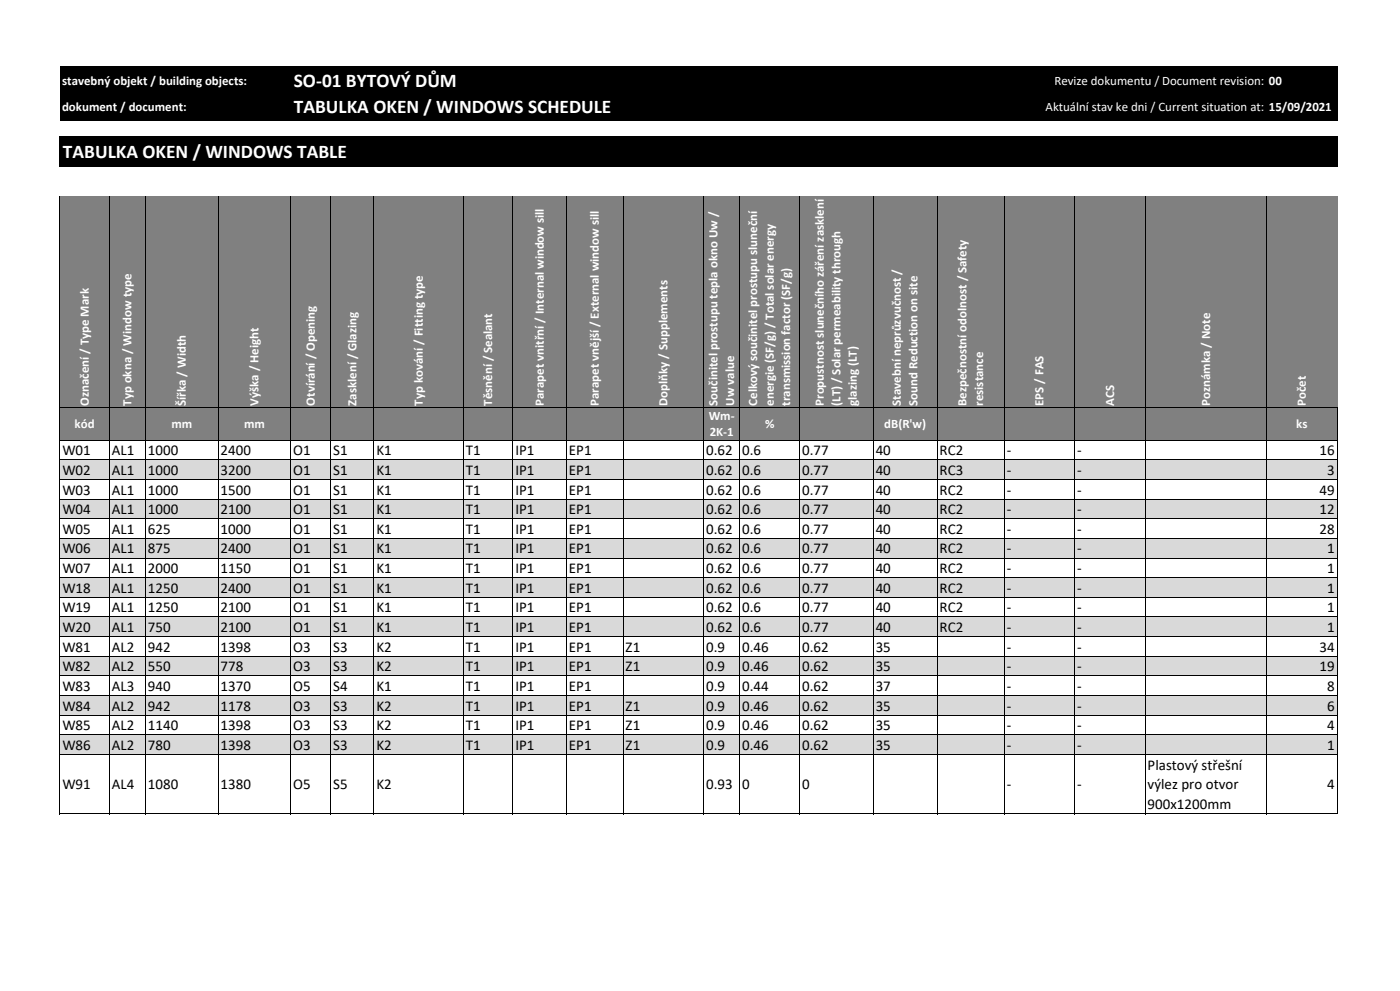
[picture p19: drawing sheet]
<svg xmlns="http://www.w3.org/2000/svg" width="420mm" height="297mm" viewBox="0 0 420 297" stroke-linecap="round" stroke-linejoin="round" font-family="sans-serif">
<defs><g id="words">
<g font-size="5.8" fill="#fff">
<text x="88.1" y="26">SO-01 BYTOVÝ DŮM</text>
<text x="88.1" y="33.9">TABULKA OKEN / WINDOWS SCHEDULE</text>
<text x="18.9" y="47.3">TABULKA OKEN / WINDOWS TABLE</text>
</g>
<g font-size="4.5">
<text x="18.7" y="136.5">W01</text>
<text x="33.6" y="136.5">AL1</text>
<text x="44.4" y="136.5">1000</text>
<text x="66.2" y="136.5">2400</text>
<text x="88" y="136.5">O1</text>
<text x="100" y="136.5">S1</text>
<text x="112.9" y="136.5">K1</text>
<text x="139.8" y="136.5">T1</text>
<text x="154.6" y="136.5">IP1</text>
<text x="170.7" y="136.5">EP1</text>
<text x="211.9" y="136.5">0.62</text>
<text x="222.7" y="136.5">0.6</text>
<text x="240.6" y="136.5">0.77</text>
<text x="262.7" y="136.5">40</text>
<text x="281.9" y="136.5">RC2</text>
<text x="302" y="136.5">-</text>
<text x="323.2" y="136.5">-</text>
<text x="395.9" y="136.5">16</text>
<text x="18.7" y="142.3">W02</text>
<text x="33.6" y="142.3">AL1</text>
<text x="44.4" y="142.3">1000</text>
<text x="66.2" y="142.3">3200</text>
<text x="88" y="142.3">O1</text>
<text x="100" y="142.3">S1</text>
<text x="112.9" y="142.3">K1</text>
<text x="139.8" y="142.3">T1</text>
<text x="154.6" y="142.3">IP1</text>
<text x="170.7" y="142.3">EP1</text>
<text x="211.9" y="142.3">0.62</text>
<text x="222.7" y="142.3">0.6</text>
<text x="240.6" y="142.3">0.77</text>
<text x="262.7" y="142.3">40</text>
<text x="281.9" y="142.3">RC3</text>
<text x="302" y="142.3">-</text>
<text x="323.2" y="142.3">-</text>
<text x="398.1" y="142.3">3</text>
<text x="18.7" y="148.2">W03</text>
<text x="33.6" y="148.2">AL1</text>
<text x="44.4" y="148.2">1000</text>
<text x="66.2" y="148.2">1500</text>
<text x="88" y="148.2">O1</text>
<text x="100" y="148.2">S1</text>
<text x="112.9" y="148.2">K1</text>
<text x="139.8" y="148.2">T1</text>
<text x="154.6" y="148.2">IP1</text>
<text x="170.7" y="148.2">EP1</text>
<text x="211.9" y="148.2">0.62</text>
<text x="222.7" y="148.2">0.6</text>
<text x="240.6" y="148.2">0.77</text>
<text x="262.7" y="148.2">40</text>
<text x="281.9" y="148.2">RC2</text>
<text x="302" y="148.2">-</text>
<text x="323.2" y="148.2">-</text>
<text x="395.9" y="148.2">49</text>
<text x="18.7" y="154.1">W04</text>
<text x="33.6" y="154.1">AL1</text>
<text x="44.4" y="154.1">1000</text>
<text x="66.2" y="154.1">2100</text>
<text x="88" y="154.1">O1</text>
<text x="100" y="154.1">S1</text>
<text x="112.9" y="154.1">K1</text>
<text x="139.8" y="154.1">T1</text>
<text x="154.6" y="154.1">IP1</text>
<text x="170.7" y="154.1">EP1</text>
<text x="211.9" y="154.1">0.62</text>
<text x="222.7" y="154.1">0.6</text>
<text x="240.6" y="154.1">0.77</text>
<text x="262.7" y="154.1">40</text>
<text x="281.9" y="154.1">RC2</text>
<text x="302" y="154.1">-</text>
<text x="323.2" y="154.1">-</text>
<text x="395.9" y="154.1">12</text>
<text x="18.7" y="160">W05</text>
<text x="33.6" y="160">AL1</text>
<text x="44.4" y="160">625</text>
<text x="66.2" y="160">1000</text>
<text x="88" y="160">O1</text>
<text x="100" y="160">S1</text>
<text x="112.9" y="160">K1</text>
<text x="139.8" y="160">T1</text>
<text x="154.6" y="160">IP1</text>
<text x="170.7" y="160">EP1</text>
<text x="211.9" y="160">0.62</text>
<text x="222.7" y="160">0.6</text>
<text x="240.6" y="160">0.77</text>
<text x="262.7" y="160">40</text>
<text x="281.9" y="160">RC2</text>
<text x="302" y="160">-</text>
<text x="323.2" y="160">-</text>
<text x="395.9" y="160">28</text>
<text x="18.7" y="165.9">W06</text>
<text x="33.6" y="165.9">AL1</text>
<text x="44.4" y="165.9">875</text>
<text x="66.2" y="165.9">2400</text>
<text x="88" y="165.9">O1</text>
<text x="100" y="165.9">S1</text>
<text x="112.9" y="165.9">K1</text>
<text x="139.8" y="165.9">T1</text>
<text x="154.6" y="165.9">IP1</text>
<text x="170.7" y="165.9">EP1</text>
<text x="211.9" y="165.9">0.62</text>
<text x="222.7" y="165.9">0.6</text>
<text x="240.6" y="165.9">0.77</text>
<text x="262.7" y="165.9">40</text>
<text x="281.9" y="165.9">RC2</text>
<text x="302" y="165.9">-</text>
<text x="323.2" y="165.9">-</text>
<text x="398.1" y="165.9">1</text>
<text x="18.7" y="171.8">W07</text>
<text x="33.6" y="171.8">AL1</text>
<text x="44.4" y="171.8">2000</text>
<text x="66.2" y="171.8">1150</text>
<text x="88" y="171.8">O1</text>
<text x="100" y="171.8">S1</text>
<text x="112.9" y="171.8">K1</text>
<text x="139.8" y="171.8">T1</text>
<text x="154.6" y="171.8">IP1</text>
<text x="170.7" y="171.8">EP1</text>
<text x="211.9" y="171.8">0.62</text>
<text x="222.7" y="171.8">0.6</text>
<text x="240.6" y="171.8">0.77</text>
<text x="262.7" y="171.8">40</text>
<text x="281.9" y="171.8">RC2</text>
<text x="302" y="171.8">-</text>
<text x="323.2" y="171.8">-</text>
<text x="398.1" y="171.8">1</text>
<text x="18.7" y="177.7">W18</text>
<text x="33.6" y="177.7">AL1</text>
<text x="44.4" y="177.7">1250</text>
<text x="66.2" y="177.7">2400</text>
<text x="88" y="177.7">O1</text>
<text x="100" y="177.7">S1</text>
<text x="112.9" y="177.7">K1</text>
<text x="139.8" y="177.7">T1</text>
<text x="154.6" y="177.7">IP1</text>
<text x="170.7" y="177.7">EP1</text>
<text x="211.9" y="177.7">0.62</text>
<text x="222.7" y="177.7">0.6</text>
<text x="240.6" y="177.7">0.77</text>
<text x="262.7" y="177.7">40</text>
<text x="281.9" y="177.7">RC2</text>
<text x="302" y="177.7">-</text>
<text x="323.2" y="177.7">-</text>
<text x="398.1" y="177.7">1</text>
<text x="18.7" y="183.5">W19</text>
<text x="33.6" y="183.5">AL1</text>
<text x="44.4" y="183.5">1250</text>
<text x="66.2" y="183.5">2100</text>
<text x="88" y="183.5">O1</text>
<text x="100" y="183.5">S1</text>
<text x="112.9" y="183.5">K1</text>
<text x="139.8" y="183.5">T1</text>
<text x="154.6" y="183.5">IP1</text>
<text x="170.7" y="183.5">EP1</text>
<text x="211.9" y="183.5">0.62</text>
<text x="222.7" y="183.5">0.6</text>
<text x="240.6" y="183.5">0.77</text>
<text x="262.7" y="183.5">40</text>
<text x="281.9" y="183.5">RC2</text>
<text x="302" y="183.5">-</text>
<text x="323.2" y="183.5">-</text>
<text x="398.1" y="183.5">1</text>
<text x="18.7" y="189.4">W20</text>
<text x="33.6" y="189.4">AL1</text>
<text x="44.4" y="189.4">750</text>
<text x="66.2" y="189.4">2100</text>
<text x="88" y="189.4">O1</text>
<text x="100" y="189.4">S1</text>
<text x="112.9" y="189.4">K1</text>
<text x="139.8" y="189.4">T1</text>
<text x="154.6" y="189.4">IP1</text>
<text x="170.7" y="189.4">EP1</text>
<text x="211.9" y="189.4">0.62</text>
<text x="222.7" y="189.4">0.6</text>
<text x="240.6" y="189.4">0.77</text>
<text x="262.7" y="189.4">40</text>
<text x="281.9" y="189.4">RC2</text>
<text x="302" y="189.4">-</text>
<text x="323.2" y="189.4">-</text>
<text x="398.1" y="189.4">1</text>
<text x="18.7" y="195.3">W81</text>
<text x="33.6" y="195.3">AL2</text>
<text x="44.4" y="195.3">942</text>
<text x="66.2" y="195.3">1398</text>
<text x="88" y="195.3">O3</text>
<text x="100" y="195.3">S3</text>
<text x="112.9" y="195.3">K2</text>
<text x="139.8" y="195.3">T1</text>
<text x="154.6" y="195.3">IP1</text>
<text x="170.7" y="195.3">EP1</text>
<text x="187.7" y="195.3">Z1</text>
<text x="211.9" y="195.3">0.9</text>
<text x="222.7" y="195.3">0.46</text>
<text x="240.6" y="195.3">0.62</text>
<text x="262.7" y="195.3">35</text>
<text x="302" y="195.3">-</text>
<text x="323.2" y="195.3">-</text>
<text x="395.9" y="195.3">34</text>
<text x="18.7" y="201.2">W82</text>
<text x="33.6" y="201.2">AL2</text>
<text x="44.4" y="201.2">550</text>
<text x="66.2" y="201.2">778</text>
<text x="88" y="201.2">O3</text>
<text x="100" y="201.2">S3</text>
<text x="112.9" y="201.2">K2</text>
<text x="139.8" y="201.2">T1</text>
<text x="154.6" y="201.2">IP1</text>
<text x="170.7" y="201.2">EP1</text>
<text x="187.7" y="201.2">Z1</text>
<text x="211.9" y="201.2">0.9</text>
<text x="222.7" y="201.2">0.46</text>
<text x="240.6" y="201.2">0.62</text>
<text x="262.7" y="201.2">35</text>
<text x="302" y="201.2">-</text>
<text x="323.2" y="201.2">-</text>
<text x="395.9" y="201.2">19</text>
<text x="18.7" y="207.1">W83</text>
<text x="33.6" y="207.1">AL3</text>
<text x="44.4" y="207.1">940</text>
<text x="66.2" y="207.1">1370</text>
<text x="88" y="207.1">O5</text>
<text x="100" y="207.1">S4</text>
<text x="112.9" y="207.1">K1</text>
<text x="139.8" y="207.1">T1</text>
<text x="154.6" y="207.1">IP1</text>
<text x="170.7" y="207.1">EP1</text>
<text x="211.9" y="207.1">0.9</text>
<text x="222.7" y="207.1">0.44</text>
<text x="240.6" y="207.1">0.62</text>
<text x="262.7" y="207.1">37</text>
<text x="302" y="207.1">-</text>
<text x="323.2" y="207.1">-</text>
<text x="398.1" y="207.1">8</text>
<text x="18.7" y="213">W84</text>
<text x="33.6" y="213">AL2</text>
<text x="44.4" y="213">942</text>
<text x="66.2" y="213">1178</text>
<text x="88" y="213">O3</text>
<text x="100" y="213">S3</text>
<text x="112.9" y="213">K2</text>
<text x="139.8" y="213">T1</text>
<text x="154.6" y="213">IP1</text>
<text x="170.7" y="213">EP1</text>
<text x="187.7" y="213">Z1</text>
<text x="211.9" y="213">0.9</text>
<text x="222.7" y="213">0.46</text>
<text x="240.6" y="213">0.62</text>
<text x="262.7" y="213">35</text>
<text x="302" y="213">-</text>
<text x="323.2" y="213">-</text>
<text x="398.1" y="213">6</text>
<text x="18.7" y="218.8">W85</text>
<text x="33.6" y="218.8">AL2</text>
<text x="44.4" y="218.8">1140</text>
<text x="66.2" y="218.8">1398</text>
<text x="88" y="218.8">O3</text>
<text x="100" y="218.8">S3</text>
<text x="112.9" y="218.8">K2</text>
<text x="139.8" y="218.8">T1</text>
<text x="154.6" y="218.8">IP1</text>
<text x="170.7" y="218.8">EP1</text>
<text x="187.7" y="218.8">Z1</text>
<text x="211.9" y="218.8">0.9</text>
<text x="222.7" y="218.8">0.46</text>
<text x="240.6" y="218.8">0.62</text>
<text x="262.7" y="218.8">35</text>
<text x="302" y="218.8">-</text>
<text x="323.2" y="218.8">-</text>
<text x="398.1" y="218.8">4</text>
<text x="18.7" y="224.7">W86</text>
<text x="33.6" y="224.7">AL2</text>
<text x="44.4" y="224.7">780</text>
<text x="66.2" y="224.7">1398</text>
<text x="88" y="224.7">O3</text>
<text x="100" y="224.7">S3</text>
<text x="112.9" y="224.7">K2</text>
<text x="139.8" y="224.7">T1</text>
<text x="154.6" y="224.7">IP1</text>
<text x="170.7" y="224.7">EP1</text>
<text x="187.7" y="224.7">Z1</text>
<text x="211.9" y="224.7">0.9</text>
<text x="222.7" y="224.7">0.46</text>
<text x="240.6" y="224.7">0.62</text>
<text x="262.7" y="224.7">35</text>
<text x="302" y="224.7">-</text>
<text x="323.2" y="224.7">-</text>
<text x="398.1" y="224.7">1</text>
<text x="344.3" y="230.8">Plastový střešní</text>
<text x="18.7" y="236.6">W91</text>
<text x="33.6" y="236.6">AL4</text>
<text x="44.4" y="236.6">1080</text>
<text x="66.2" y="236.6">1380</text>
<text x="88" y="236.6">O5</text>
<text x="100" y="236.6">S5</text>
<text x="112.9" y="236.6">K2</text>
<text x="211.9" y="236.6">0.93</text>
<text x="222.7" y="236.6">0</text>
<text x="240.6" y="236.6">0</text>
<text x="302" y="236.6">-</text>
<text x="323.2" y="236.6">-</text>
<text x="344.3" y="236.6">výlez pro otvor</text>
<text x="398.1" y="236.6">4</text>
<text x="344.3" y="242.4">900x1200mm</text>
</g>
<g font-size="3.9" fill="#fff">
<text x="18.6" y="25.4">stavebný objekt / building objects:</text>
<text x="316.3" y="25.4">Revize dokumentu / Document revision: 00</text>
<text x="18.6" y="33.3">dokument / document:</text>
<text x="313.7" y="33.3">Aktuální stav ke dni / Current situation at: 15/09/2021</text>
<text x="26.6" y="121.6" transform="rotate(-90 26.6 121.6)">Označení / Type Mark</text>
<text x="39.5" y="121.6" transform="rotate(-90 39.5 121.6)">Typ okna / Window type</text>
<text x="55.8" y="121.6" transform="rotate(-90 55.8 121.6)">Šířka / Width</text>
<text x="77.6" y="121.6" transform="rotate(-90 77.6 121.6)">Výška / Height</text>
<text x="94.5" y="121.6" transform="rotate(-90 94.5 121.6)">Otvírání / Opening</text>
<text x="106.9" y="121.6" transform="rotate(-90 106.9 121.6)">Zasklení / Glazing</text>
<text x="126.8" y="121.6" transform="rotate(-90 126.8 121.6)">Typ kování / Fitting type</text>
<text x="147.7" y="121.6" transform="rotate(-90 147.7 121.6)">Těsnění / Sealant</text>
<text x="163.1" y="121.6" transform="rotate(-90 163.1 121.6)">Parapet vnitřní / Internal window sill</text>
<text x="179.7" y="121.6" transform="rotate(-90 179.7 121.6)">Parapet vnější / External window sill</text>
<text x="200.3" y="121.6" transform="rotate(-90 200.3 121.6)">Doplňky / Supplements</text>
<text x="212.6" y="125.8">Wm-</text>
<text x="215.3" y="121.6" transform="rotate(-90 215.3 121.6)">Součinitel prostupu tepla okno Uw /</text>
<text x="220.2" y="121.6" transform="rotate(-90 220.2 121.6)">Uw value</text>
<text x="227.1" y="121.6" transform="rotate(-90 227.1 121.6)">Celkový součinitel prostupu sluneční</text>
<text x="232.1" y="121.6" transform="rotate(-90 232.1 121.6)">energie (SF/g) / Total solar energy</text>
<text x="237" y="121.6" transform="rotate(-90 237 121.6)">transmission factor (SF/g)</text>
<text x="247.2" y="121.6" transform="rotate(-90 247.2 121.6)">Propustnost slunečního záření zasklení</text>
<text x="252.1" y="121.6" transform="rotate(-90 252.1 121.6)">(LT) / Solar permeability through</text>
<text x="257.1" y="121.6" transform="rotate(-90 257.1 121.6)">glazing (LT)</text>
<text x="270.3" y="121.6" transform="rotate(-90 270.3 121.6)">Stavební neprůzvučnost /</text>
<text x="275.2" y="121.6" transform="rotate(-90 275.2 121.6)">Sound Reduction on site</text>
<text x="290" y="121.6" transform="rotate(-90 290 121.6)">Bezpečnostní odolnost / Safety</text>
<text x="294.9" y="121.6" transform="rotate(-90 294.9 121.6)">resistance</text>
<text x="313.1" y="121.6" transform="rotate(-90 313.1 121.6)">EPS / FAS</text>
<text x="334.2" y="121.6" transform="rotate(-90 334.2 121.6)">ACS</text>
<text x="363" y="121.6" transform="rotate(-90 363 121.6)">Poznámka / Note</text>
<text x="391.8" y="121.6" transform="rotate(-90 391.8 121.6)">Počet</text>
<text x="22.4" y="128.2">kód</text>
<text x="51.4" y="128.2">mm</text>
<text x="73.2" y="128.2">mm</text>
<text x="212.9" y="130.8">2K-1</text>
<text x="229.5" y="128.2">%</text>
<text x="265.3" y="128.2">dB(R'w)</text>
<text x="388.9" y="128.2">ks</text>
</g>
</g></defs>
<g fill="#000">
<path d="M18.1 20.3h383.1v15.6h-383.1z" fill-rule="evenodd"/>
<path d="M18.1 40.9h383.1v9h-383.1z" fill-rule="evenodd"/>
</g>
<path d="M18.1 58.8h383.1v73.2h-383.1z" fill-rule="evenodd" fill="#808080"/>
<g fill="#d9d9d9">
<path d="M18.1 137.8h383.1v5.9h-383.1z" fill-rule="evenodd"/>
<path d="M18.1 149.6h383.1v5.9h-383.1z" fill-rule="evenodd"/>
<path d="M18.1 161.4h383.1v5.9h-383.1z" fill-rule="evenodd"/>
<path d="M18.1 173.1h383.1v6h-383.1z" fill-rule="evenodd"/>
<path d="M18.1 184.9h383.1v5.9h-383.1z" fill-rule="evenodd"/>
<path d="M18.1 196.7h383.1v5.9h-383.1z" fill-rule="evenodd"/>
<path d="M18.1 208.4h383.1v6h-383.1z" fill-rule="evenodd"/>
<path d="M18.1 220.2h383.1v5.9h-383.1z" fill-rule="evenodd"/>
</g>
<g fill="none" stroke="#000" stroke-width=".3">
<path d="M18 40.7v9.2M18 58.8v185.2M18.1 40.9h383.2M32.8 58.8v185.2M43.6 58.8v185.2M65.4 58.8v185.2M87.2 58.8v185.2M99.2 58.8v185.2M112.2 41v8.9M112.2 58.8v185.2M139 41v8.9M139 58.8v185.2"/>
<path d="M153.9 41v8.9M153.9 58.8v185.2M169.9 41v8.9M169.9 58.8v185.2M186.9 41v8.9M186.9 58.8v185.2M211.1 41v8.9M211.1 58.8v185.2M221.9 41v8.9M221.9 58.8v185.2M239.9 41v8.9M239.9 58.8v185.2"/>
<path d="M262 41v8.9M262 58.8v185.2M281.1 41v8.9M281.1 58.8v185.2M301.3 41v8.9M301.3 58.8v185.2M322.4 41v8.9M322.4 58.8v185.2M343.5 41v8.9M343.5 58.8v185.2M380 41v8.9M380 58.8v185.2"/>
<path d="M401.1 41v8.9M18.1 122h383.2M18.1 131.9h383.2M18.1 137.8h383.2M401.1 122.1v121.9M18.1 143.7h383.2M18.1 149.6h383.2M18.1 155.5h383.2M18.1 161.4h383.2M18.1 167.3h383.2M18.1 173.1h383.2M18.1 179h383.2"/>
<path d="M18.1 184.9h383.2M18.1 190.8h383.2M18.1 196.7h383.2M18.1 202.6h383.2M18.1 208.5h383.2M18.1 214.3h383.2M18.1 220.2h383.2M18.1 226.1h383.2M18.1 243.9h383.2"/>
</g>
<g fill="#000">
<path d="M17.9 19.9h383.3v.6h-383.3z" fill-rule="evenodd"/>
<path d="M17.9 35.6h383.3v.6h-383.3z" fill-rule="evenodd"/>
</g>
<use href="#words"/>
</svg>
